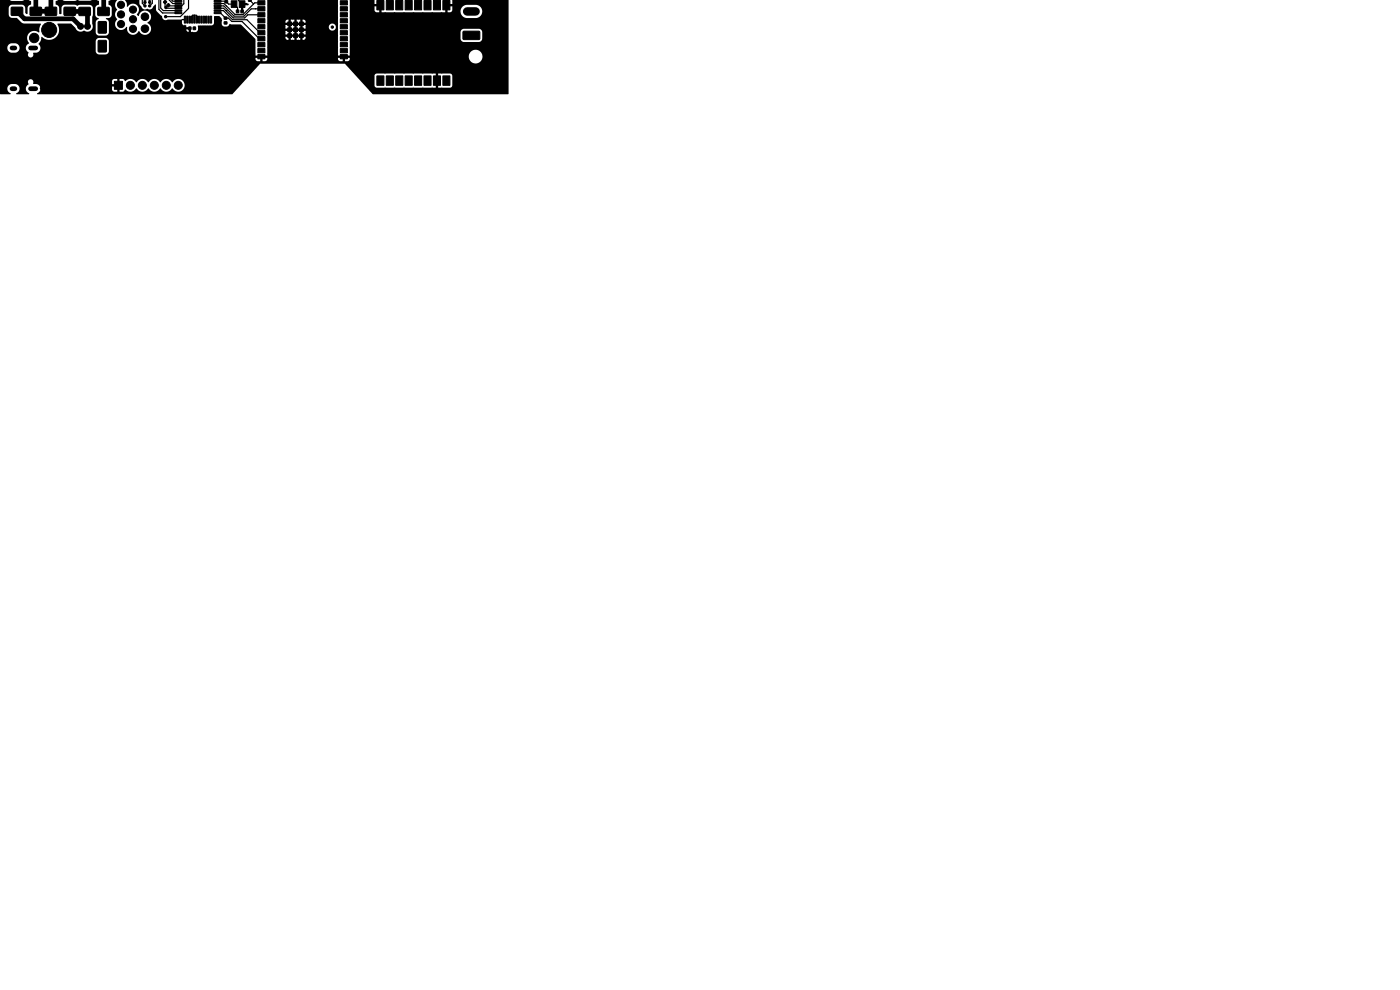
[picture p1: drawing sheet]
<svg xmlns="http://www.w3.org/2000/svg" width="297mm" height="210mm" viewBox="0 0 297 210" stroke-linecap="round" stroke-linejoin="round" font-family="sans-serif">
<g fill="#000" stroke="#000" stroke-width=".21">
<path d="M2.4 1.6h2.4v1.6h-2.4zM6.4 1.6h2.4v1.6h-2.4zM9.6 1.6h2.4v1.6h-2.4zM13.6 1.6h2.4v1.6h-2.4zM16.8 1.6h2.3v1.7h-2.3zM20.9 4.6h1.6v2.4h-1.6zM20.9 8.6h1.6v2.4h-1.6zM20.8 1.6h2.3v1.7h-2.3zM24.3 17.2h1.7v1.7h-1.7zM30.4 -.1h.7zM31.4 -.1h.7zM34.9 .1h.2l.3 .3-.4 .4-.3-.3z"/>
<path d="M35.6 .8h.2l.3 .3-.4 .4-.4-.4zM37.1 2.6h1.4l.1 .2-1.4 .1zM37.1 2.1h1.4l.1 .2-1.4 .1zM37.1 1.6h1.4l.1 .2-1.4 .1zM37.1 1.1h1.4l.1 .2-1.4 .1zM37.1 .6h1.4l.1 .2-1.4 .1zM37.1 .1h1.4l.1 .2-1.4 .1zM39.1 3.4l.3 .1-.1 1.4-.2-.1zM39.6 3.4l.3 .1-.1 1.4-.2-.1zM40.1 3.4l.3 .1-.1 1.4-.2-.1zM40 5.7h.5v.6h-.5zM40.6 3.4l.3 .1-.1 1.4-.2-.1z"/>
<path d="M41.1 3.4l.3 .1-.1 1.4-.2-.1zM41 5.7h.5v.6h-.5zM41.6 3.4l.3 .1-.1 1.4-.2-.1zM42.1 3.4l.3 .1-.1 1.4-.2-.1zM42.6 3.4l.3 .1-.1 1.4-.2-.1zM43.1 3.4l.3 .1-.1 1.4-.2-.1zM43.6 3.4l.3 .1-.1 1.4-.2-.1zM44.1 3.4l.3 .1-.1 1.4-.2-.1zM44.6 3.4l.3 .1-.1 1.4-.2-.1zM45.4 .1h1.4l.1 .2-1.4 .1zM45.4 .6h1.4l.1 .2-1.4 .1zM45.4 1.1h1.4l.1 .2-1.4 .1z"/>
<path d="M45.4 1.6h1.4l.1 .2-1.4 .1zM45.4 2.1h1.4l.1 .2-1.4 .1zM45.4 2.6h1.4l.1 .2-1.4 .1zM47.6 4.6h.5v.5h-.5zM47.6 3.6h.5v.5h-.5zM47.7 .1h.6v.5h-.6zM50.2 2.1h.4v.6h-.4zM49.1 .2h1.2v1.4h-1.2zM51.1 2.1h.5v.6h-.5zM50.8 .2h1.2v1.4h-1.2zM52.7 -.1h.6v.3l-.5 .1zM54.7 11.6h1.5v.9h-1.5z"/>
<path d="M54.7 10.3h1.5v.9h-1.5zM54.7 9h1.5v.9h-1.5zM54.7 7.8h1.5v.9h-1.5zM54.7 6.5h1.5v.9h-1.5zM54.7 5.2h1.5v.9h-1.5zM54.7 4h1.5v.9h-1.5zM54.7 2.7h1.5v.9h-1.5zM54.7 1.4h1.5v.9h-1.5zM54.7 .2h1.5v.9h-1.5zM61 4.7h.8v.8h-.8zM61 5.9h.8v.8h-.8zM61 7.2h.8v.8h-.8z"/>
<path d="M62.3 4.7h.8v.8h-.8zM62.3 5.9h.8v.8h-.8zM62.3 7.2h.8v.8h-.8zM63.5 4.7h.8v.8h-.8zM63.5 5.9h.8v.8h-.8zM63.5 7.2h.8v.8h-.8zM72.2 .2h1.5v.9h-1.5zM72.2 1.4h1.5v.9h-1.5zM72.2 2.7h1.5v.9h-1.5zM72.2 4h1.5v.9h-1.5zM72.2 5.2h1.5v.9h-1.5zM72.2 6.5h1.5v.9h-1.5z"/>
<path d="M72.2 7.8h1.5v.9h-1.5zM72.2 9h1.5v.9h-1.5zM72.2 10.3h1.5v.9h-1.5zM72.2 11.6h1.5v.9h-1.5zM80 16.1h1.4v2h-1.4zM80 .1h1.4v2h-1.4zM82 16.1h1.4v2h-1.4zM82 .1h1.4v2h-1.4zM84 16.1h1.4v2h-1.4zM84 .1h1.4v2h-1.4zM86 16.1h1.4v2h-1.4zM86 .1h1.4v2h-1.4z"/>
<path d="M88 16.1h1.4v2h-1.4zM88 .1h1.4v2h-1.4zM90 16.1h1.4v2h-1.4zM90 .1h1.4v2h-1.4zM92 16.1h1.4v2h-1.4zM92 .1h1.4v2h-1.4zM94 16.1h1.4v2h-1.4zM94 .1h1.4v2h-1.4zM98.3 6.7l3.3-.1 .2 .3v1.4l-.3 .1h-3.1l-.2-.2z"/>
<circle cx="7.2" cy="8.1" r="1"/>
<circle cx="8.8" cy="18.8" r=".25"/>
<circle cx="9.7" cy="14.7" r=".25"/>
<circle cx="10.4" cy="6.4" r="1.6"/>
<circle cx="10.8" cy="17.3" r=".25"/>
<circle cx="10.9" cy="13.6" r=".25"/>
<circle cx="11.6" cy="18.7" r=".4"/>
<circle cx="11.9" cy="9.9" r=".4"/>
<circle cx="17.1" cy="5.6" r=".63"/>
<circle cx="18.6" cy="5.6" r=".63"/>
<circle cx="25.7" cy="3.1" r=".76"/>
<circle cx="25.7" cy="5.1" r=".76"/>
<circle cx="25.7" cy="1" r=".76"/>
<circle cx="27.7" cy="18.1" r=".85"/>
<circle cx="28.2" cy="4.1" r=".76"/>
<circle cx="28.2" cy="6.1" r=".76"/>
<circle cx="28.2" cy="2" r=".76"/>
<circle cx="30.2" cy="18.1" r=".85"/>
<circle cx="30.7" cy="6.1" r=".8"/>
<circle cx="30.7" cy="3.5" r=".8"/>
<circle cx="30.8" cy="1.2" r=".25"/>
<circle cx="30.8" cy=".5" r=".25"/>
<circle cx="31.8" cy="1.2" r=".25"/>
<circle cx="31.8" cy=".5" r=".25"/>
<circle cx="32.7" cy="18.1" r=".85"/>
<circle cx="35.1" cy="3.5" r=".25"/>
<circle cx="35.2" cy="1.6" r=".25"/>
<circle cx="35.3" cy="18.1" r=".85"/>
<circle cx="37.8" cy="18.1" r=".85"/>
<circle cx="69.3" cy="4.5" r=".25"/>
<circle cx="70.5" cy="5.8" r=".25"/>
<circle cx="97.2" cy="2.5" r=".22"/>
</g>
<path d="M99.1 2.4h1.8" fill="none" stroke="#000" stroke-width="1.8"/>
<path d="M10.8 -.1v2.5h-3.2v-2.4M22 -.1v2.5M2.6 10.2h.6M2.6 18.8h.6M3.6 2.4l1.6 1.6h10.3l1.6 1.6M6.5 10.2h1.1M6.5 18.8h1.1M14.8 2.4h3.2l.6 .6v2.6" fill="none" stroke="#000" stroke-width="1"/>
<g fill="none" stroke="#000" stroke-width=".25">
<path d="M30.2 0v.7l.6 .5M30.8 -.1v.6M31.7 -.1v.6M32.3 0v.7l-.6 .5M33.7 0v2l.8 .8h3.3M34.1 -.1v1.8l.5 .5h3.2M35.8 -.1l.8 .9h1.2M36.4 0l.3 .2h1.1M39 0v.8l-.5 .4h-2.7l-.1-.1M40 0v1.8l-1.7 1.7h-3.2M50.5 -.1l.9 1v1.5M35 .4v1l.3 .4h2.5"/>
<path d="M40.9 3.2l-.2 .2v.8M40.9 3.2h.1M40.9 3.2h.7l.1 .2v.8M41.2 3.2l.1 1M46.2 1.8h1.2l2.1 2h2.4l.7-.7h2.8M46.2 1.2h1.3l2.1 2.2h2.1l1.6-1.5h2.1M46.2 .2h1.7M46.2 2.2h1.2l1.9 2h3.1l2.8 2.7M46.8 2.8l1.1 1h.6l.7 .8h2.2l3.6 3.6M47.9 2.2h.1M48 .4l.5 .5h1.2l.7 .7v.8M53 .1l.8 .7"/>
<path d="M54.2 1.9h.1M55.4 .6h-1.4l-2.4 2.5h-1.8l-2.3-2.3h-1.3"/>
</g>
<path d="M52.4 -.1h3.3zM0 -.1h9.8h-8l.7 .3h2.2l.5-.3h.8l.6 .3v.7l-.5 .3-.2 .4-.1 1.3-.1 .1-.3-.3-.1-1.1-.2-.4-.4-.2h-2.1a.74 .74 0 0 0-.8 .7l.1 1.5 .4 .5 1.3 .1 1.3 1.2h3.7l-.4 1.9a1.55 1.55 0 0 0-2.1 .2 1.55 1.55 0 0 0 .1 2.1 1.1 1.1 0 0 0-.7 1 1.1 1.1 0 0 0 .6 1 .59 .59 0 0 0 0 .9 .59 .59 0 0 0 .9-.2h92.4v.2a1.46 1.46 0 0 0 2.3 1.2 1.46 1.46 0 0 0 0-2.5 1.46 1.46 0 0 0-2.3 1.1h-92.4v-.7l.9-.1a1 1 0 0 0 .3-1.7l.4-.6h11.7v2.2l.3 .4 .4 .2h1.4l.5-.3 .2-.4v-2.3l-.3-.4-.3-.1h-1.6l-.4 .2-.2 .5h-11.7l.2-1 .9 .5 .6 .2 .8-.2 .8-.4 .4-.6 .2-.7-.3-1.6h2.8l1 1a1.23 1.23 0 0 0 1.9 .5 1.14 1.14 0 0 0 1.4-.1 1.14 1.14 0 0 0 .3-1.4l.1-3.3-.4-.6-2.4-.1-.5 .2-.5-.2h-2.3l-.3 .2-.2 .4-.1 1.3-.3 .1-.1-.1-.1-1.5-.7-.5v-.6l.8-.4h-6h11h-4.6l.7 .3h2.3a.67 .67 0 0 1 1 0h2.1l.7-.3h-.2h1.4h-.7l.7 .3-.1 .8a.76 .76 0 0 0-.7 .7l.1 1.7 .7 .6-.5 .3-.2 .3v2.3a.74 .74 0 0 0 .7 .7l1.5-.1 .5-.4 .1-2.5-.2-.3-.4-.3 .1-.2a.84 .84 0 0 0 1.1-.7v-1.5l-.3-.4-.4-.3v-.7l.6-.3 1.2 .1a1.39 1.39 0 0 0 0 2.1l-.1 .1a1.39 1.39 0 0 0 .1 1.9 1.31 1.31 0 0 0 .1 2 1.31 1.31 0 0 0 2-.4l.1 .1a1.31 1.31 0 0 0 .9 1.5 1.31 1.31 0 0 0 1.6-.7 1.35 1.35 0 0 0 1.4 .8 1.35 1.35 0 0 0 1.1-1.2h7.5l.1 .4 .4 .2v-.6h-8v-.2a1.6 1.6 0 0 0-.7-1.2 1.36 1.36 0 0 0 .2-2.3 1.36 1.36 0 0 0-2.1 .9 .38 .38 0 0 1-.4-.3 .38 .38 0 0 1 .3-.4 1.31 1.31 0 0 0-.5-1.8 1.31 1.31 0 0 0-1.8 .5l-.1-.8-.4-.6 3.8-.1h-.7v1.1l.8 .9 .4 .1 .5-.2a.8 .8 0 0 0 1.2-.4l.5-.4 .2 1.3 1.1 1.1a.86 .86 0 0 0 1.3 .8l3.4-.2v.3h-.4v.6a.37 .37 0 0 0 .1 .3 .37 .37 0 0 0 .4 .1l.4 .2v.3h.9l.1 1 1.3-.1 .2-.4v-.9h2.5a.66 .66 0 0 0 .9-.5v-1.4l1.1-.1 .5 .5v1.2l.4 .5h.9l.5-.5 2.3 .1 3.1 3.1v3.5h2.5v-3.8h3.8l.4 .5h3.3a.54 .54 0 0 0 .6-.7h-.6v.7h-.5v-.7h-.8v.7h-.5v-.7h-.7v.7h-.5v-.7h-.7v.2h-3.8v-1.2h3.8v.5h4.3v-.7h-.6v.7h-.5v-.7h-.8v.7h-.5v-.7h-.7v.7h-.5v-.7h-.7v.2h-3.8v-1.3h3.8v.6h4.3v-.3h4.9a.76 .76 0 0 0 1.1 .6 .76 .76 0 0 0 .2-1.2 .76 .76 0 0 0-1.2 .4l-.1 .2h-4.9v-.5h-.6v.8h-.5v-.8h-.8v.8h-.5v-.8h-.7v.8h-.5v-.8h-.7v.2h-3.8v-.9l8.1 .2a.54 .54 0 0 0-.6-.6v.6h-.5v-.6h-.8v.6h-.5v-.6h-.7v.6h-.5v-.6h-.4l-.3 .4h-3.8v-4.7h15v11.9h2.5v-5h23.5v1.5l.4 .5 3.5 .1 .5-.3 .2-.4v-1.4l-.3-.5-.4-.2h-3.2a.74 .74 0 0 0-.7 .7h-23.5v-4.7h5.2l.3 .4 .7 .1v-1.2h-1v.7h-5.2v-2h5.2v.7h1v-.9h.6v2.7h14.5l.4-.3h1.8a1.4 1.4 0 0 0 1.3 1.5h2.2a1.4 1.4 0 0 0 1.1-1.5 1.4 1.4 0 0 0-1.3-1.3h-2.1a1.4 1.4 0 0 0-1.2 1.3h-1.8l.1-.9h-1v1.2h-.6v-1.8h1.6l-.1-.9h-.9v.9h-.6v-.9h-20.2h28.1h-57.7h57.8h-102.4h107.9v20l-.1 .1h-28.7l-3.6-3.9h3.9l.1 2.1 .3 .4h12.6v-3h.6v3h2.5l.4-.4v-2.2l-.4-.4h-15.6l-.3 .1-.2 .4h-3.9l-2.3-2.6h-18l-6 6.5h-41.2l-.1-.2a1.01 1.01 0 0 0 .7-1.1 1.01 1.01 0 0 0-.9-.9h-.6l-.1-.6h16.8v.7h.9v.4h-.9v.8l.2 .3 .9 .1v-1h.5v1l.8-.1 .4-.4a1.51 1.51 0 0 0 2.4-.3 1.48 1.48 0 0 0 2.5 0 1.48 1.48 0 0 0 2.5 0 1.48 1.48 0 0 0 2.6 0 1.39 1.39 0 0 0 2.1 .4 1.39 1.39 0 0 0-.1-2.2 1.39 1.39 0 0 0-2.1 .6 1.48 1.48 0 0 0-2.5 0 1.48 1.48 0 0 0-2.6 0 1.48 1.48 0 0 0-2.5 0 1.5 1.5 0 0 0-2.4-.3l-.5-.4h-.6v.9h-.5v-.9h-.9l-.2 .4h-16.8a.62 .62 0 0 0-.9-.3 .62 .62 0 0 0 0 1 1.09 1.09 0 0 0-.6 1 1.09 1.09 0 0 0 .7 1l-.1 .1h-2.6l-.1-.2a1.01 1.01 0 0 0 .7-1.1 1.01 1.01 0 0 0-.9-.9l-.9 .1a1.06 1.06 0 0 0-.8 1 1.06 1.06 0 0 0 .8 1l-.1 .1-2.2-.1v-7.4h54.2l.1 .3 .4 .2h1.6l.4-.5h15l.4 .5h1.6l.4-.3 .1-.4h-1v.7h-.5v-.7h-1v.2h-15v-.2h-1v.7h-.5v-.7h-1v.2h-54.2v-2.2h1.5a1.01 1.01 0 0 0 1 .9l.9-.1a1 1 0 0 0 .8-1 1 1 0 0 0-1-.9l-1.1 .1-.4 .4-.2 .6h-1.5zM51.1 .7l1.2-.1 .5 .3-.2 .3-1-.1v1l-.3 .3-.2-.5z" fill="#000"/>
</svg>
